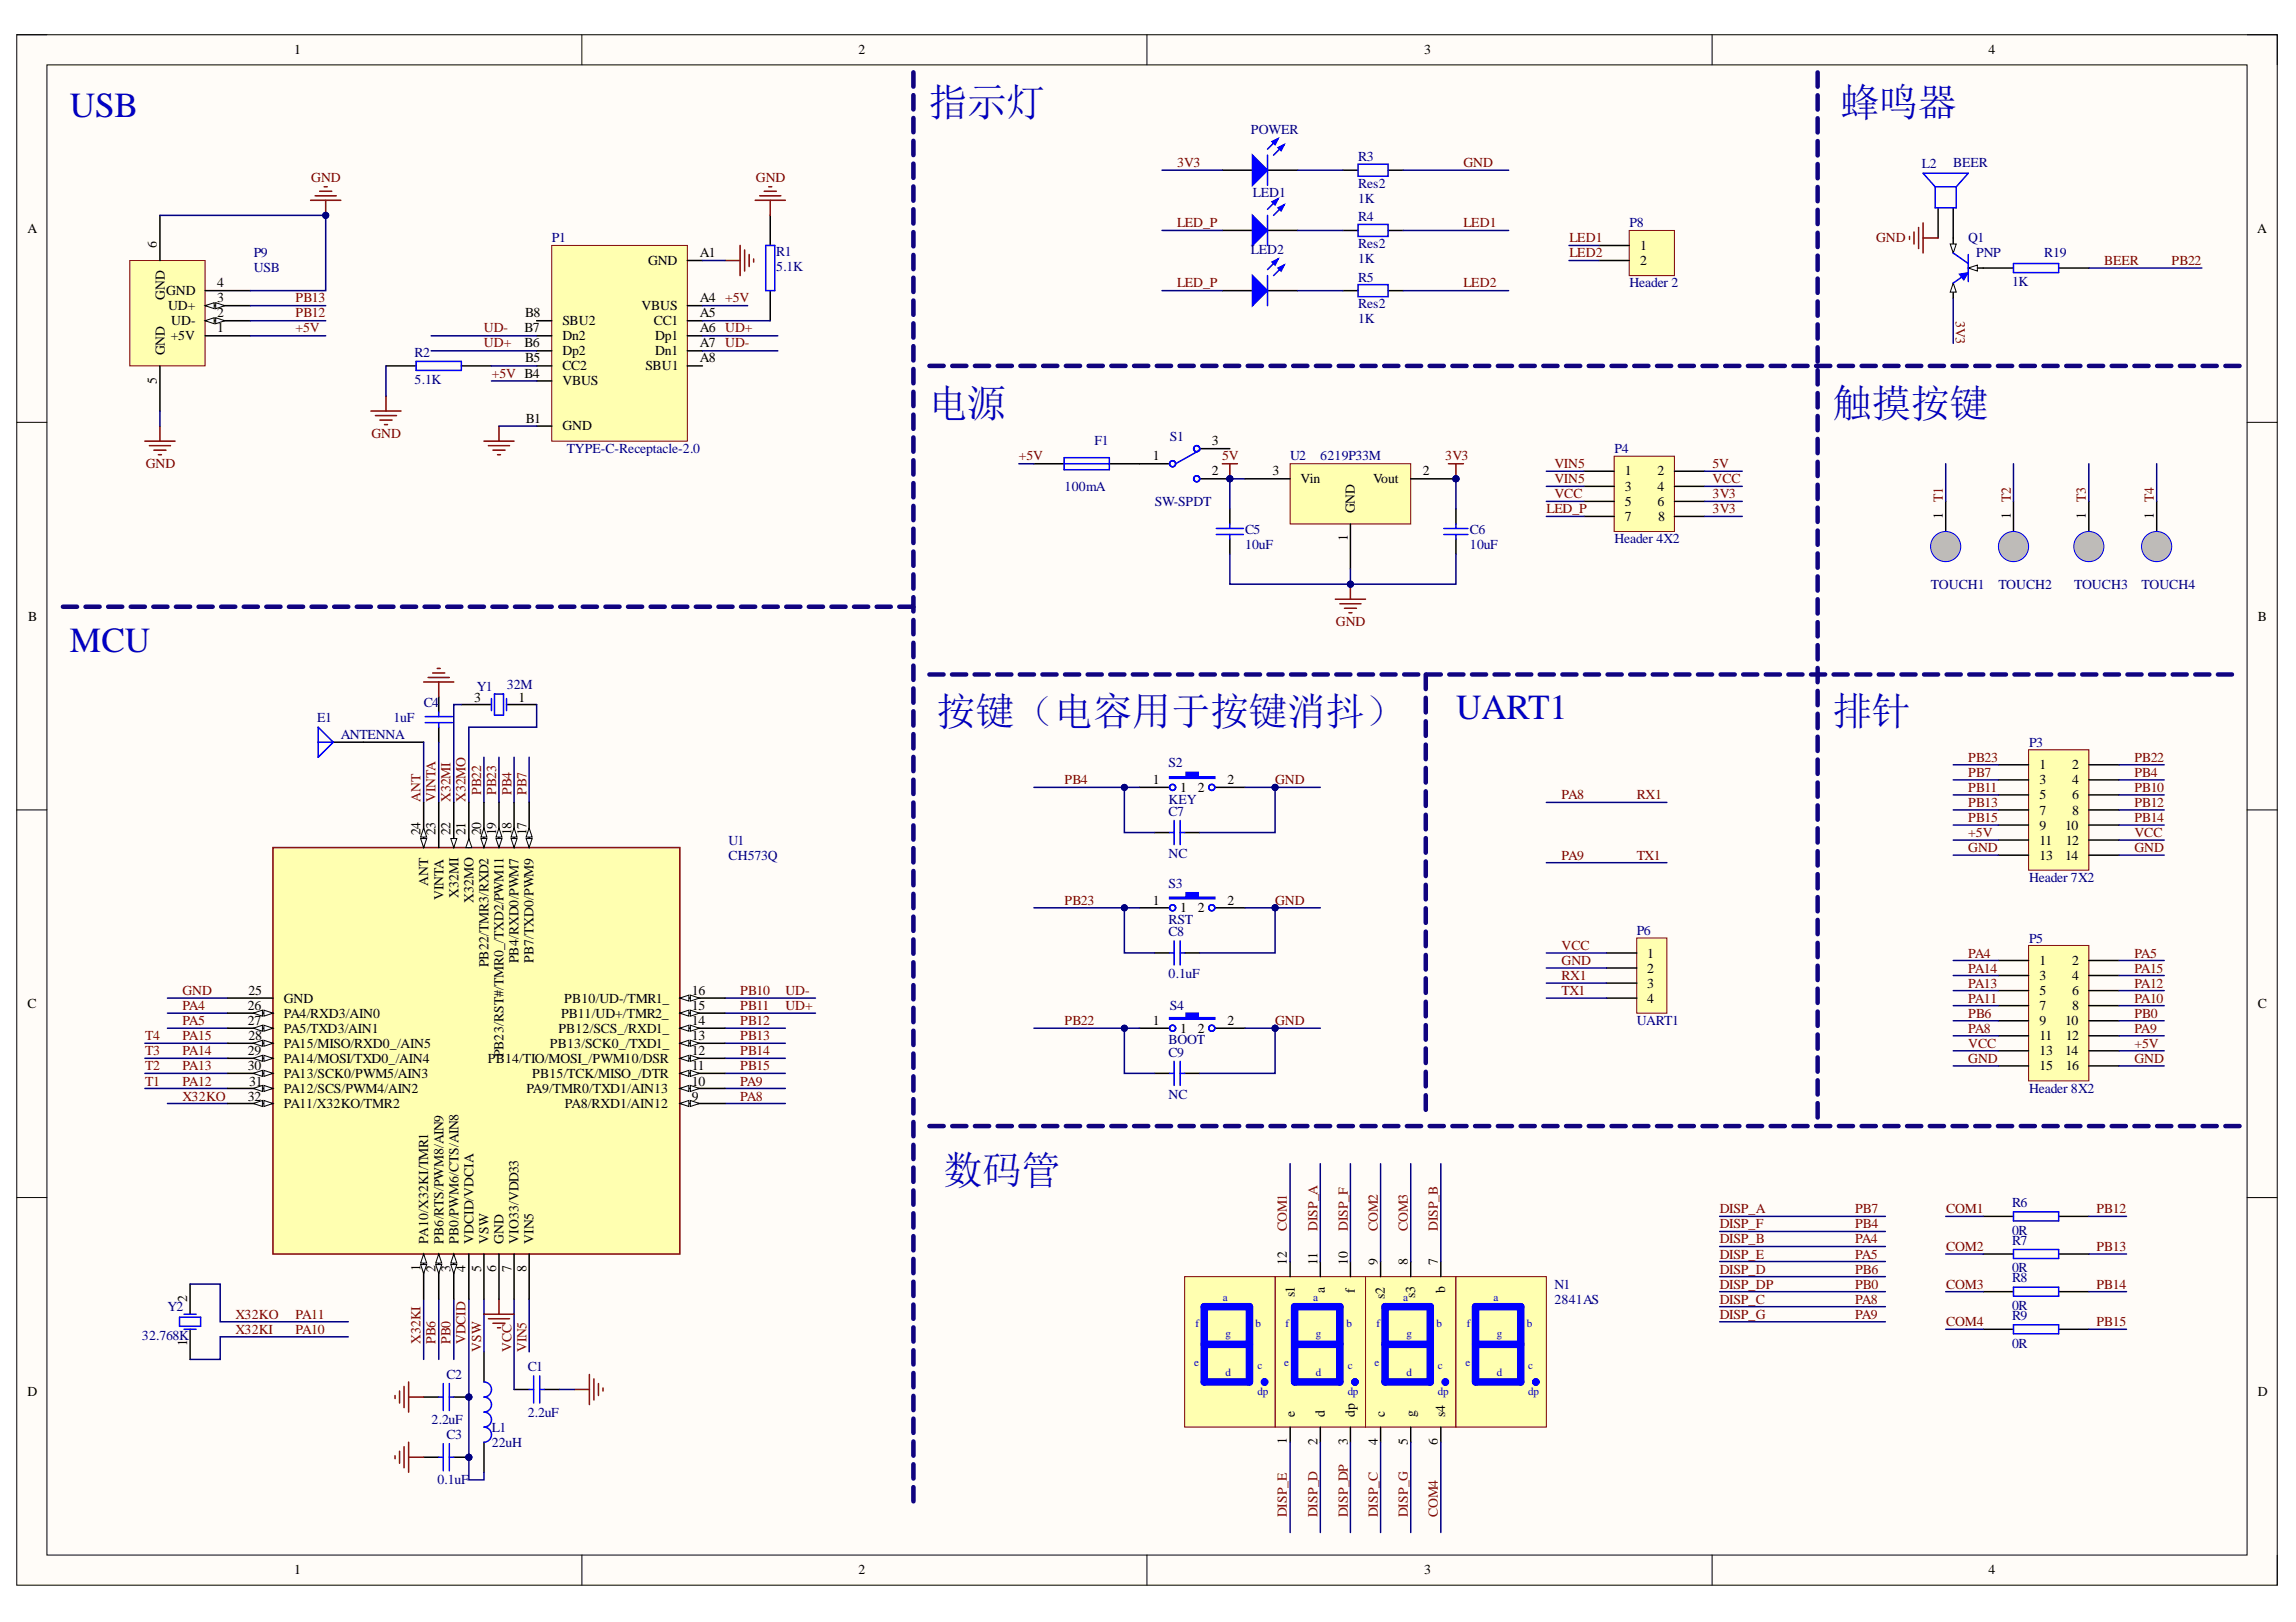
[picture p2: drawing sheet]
<svg xmlns="http://www.w3.org/2000/svg" width="297mm" height="210mm" viewBox="0 0 297 210" stroke-linecap="round" stroke-linejoin="round" font-family="sans-serif">
<defs><g id="words">
<g font-size="5.1" fill="#0000bf">
<text x="120.1" y="15">指示灯</text>
<text x="238.1" y="15">蜂鸣器</text>
<text x="120.1" y="53.9">电源</text>
<text x="237.1" y="53.9">触摸按键</text>
<text x="121.1" y="93.8">按键（电容用于按键消抖）</text>
<text x="237.1" y="93.8">排针</text>
<text x="122.1" y="153.2">数码管</text>
</g>
<g font-size="4.6" fill="#0000bf">
<text x="9.1" y="15.1">USB</text>
<text x="9.1" y="84.4">MCU</text>
<text x="188.4" y="93.1">UART1</text>
</g>
<g font-size="1.8">
<text x="38.1" y="7">1</text>
<text x="111.1" y="7">2</text>
<text x="184.3" y="7">3</text>
<text x="257.3" y="7">4</text>
<text x="3.6" y="30.2">A</text>
<text x="20.3" y="32.1" transform="rotate(-90 20.3 32.1)">6</text>
<text x="83.8" y="34.3">GND</text>
<text x="90.5" y="33.3">A1</text>
<text x="212.2" y="32.4">1</text>
<text x="212.2" y="34.3">2</text>
<text x="292" y="30.2">A</text>
<text x="21.3" y="38.8" transform="rotate(-90 21.3 38.8)">GND</text>
<text x="21.5" y="38.2">GND</text>
<text x="21.7" y="40.1">UD+</text>
<text x="28.1" y="37.2">4</text>
<text x="28.1" y="39.1">3</text>
<text x="28.1" y="41.1">2</text>
<text x="67.9" y="41.1">B8</text>
<text x="83" y="40.1">VBUS</text>
<text x="90.5" y="39.1">A4 +5V</text>
<text x="90.5" y="41.1">A5</text>
<text x="21.3" y="46" transform="rotate(-90 21.3 46)">GND</text>
<text x="22.1" y="44">+5V</text>
<text x="22.2" y="42.1">UD-</text>
<text x="28.1" y="43">1</text>
<text x="67.8" y="45">B6</text>
<text x="67.8" y="43">B7</text>
<text x="67.9" y="46.9">B5</text>
<text x="72.8" y="47.9">CC2</text>
<text x="72.8" y="46">Dp2</text>
<text x="72.8" y="44">Dn2</text>
<text x="72.8" y="42.1">SBU2</text>
<text x="83.5" y="47.9">SBU1</text>
<text x="84.6" y="42.1">CC1</text>
<text x="84.8" y="44">Dp1</text>
<text x="84.8" y="46">Dn1</text>
<text x="90.5" y="43">A6 UD+</text>
<text x="90.5" y="45">A7 UD-</text>
<text x="90.5" y="46.9">A8</text>
<text x="20.3" y="49.7" transform="rotate(-90 20.3 49.7)">5</text>
<text x="72.8" y="49.9">VBUS</text>
<text x="68" y="54.8">B1</text>
<text x="72.8" y="55.7">GND</text>
<text x="149.1" y="59.6">1</text>
<text x="156.8" y="57.6">3</text>
<text x="156.8" y="61.5">2</text>
<text x="164.6" y="61.5">3</text>
<text x="168.3" y="62.5">Vin</text>
<text x="177.7" y="62.5">Vout</text>
<text x="184.1" y="61.5">2</text>
<text x="210.2" y="61.5">1</text>
<text x="210.2" y="63.5">3</text>
<text x="210.2" y="65.4">5</text>
<text x="214.5" y="61.5">2</text>
<text x="214.5" y="63.5">4</text>
<text x="214.5" y="65.4">6</text>
<text x="174.4" y="70" transform="rotate(-90 174.4 70)">1</text>
<text x="175.3" y="66.4" transform="rotate(-90 175.3 66.4)">GND</text>
<text x="210.2" y="67.4">7</text>
<text x="214.5" y="67.4">8</text>
<text x="251.3" y="67.2" transform="rotate(-90 251.3 67.2)">1</text>
<text x="260.1" y="67.2" transform="rotate(-90 260.1 67.2)">1</text>
<text x="269.9" y="67.2" transform="rotate(-90 269.9 67.2)">1</text>
<text x="278.7" y="67.2" transform="rotate(-90 278.7 67.2)">1</text>
<text x="3.6" y="80.3">B</text>
<text x="292.1" y="80.3">B</text>
<text x="61.3" y="90.8">3</text>
<text x="67.1" y="90.8">1</text>
<text x="149.1" y="101.5">1</text>
<text x="158.8" y="101.5">2</text>
<text x="263.9" y="99.6">1</text>
<text x="263.9" y="101.5">3</text>
<text x="268.1" y="99.6">2</text>
<text x="268.1" y="101.5">4</text>
<text x="152.7" y="102.4">1</text>
<text x="155" y="102.4">2</text>
<text x="263.9" y="103.5">5</text>
<text x="263.9" y="105.4">7</text>
<text x="263.9" y="107.3">9</text>
<text x="267.2" y="107.3">10</text>
<text x="268.1" y="103.5">6</text>
<text x="268.1" y="105.4">8</text>
<text x="54.4" y="108.1" transform="rotate(-90 54.4 108.1)">24</text>
<text x="56.3" y="108.1" transform="rotate(-90 56.3 108.1)">23</text>
<text x="58.3" y="108.1" transform="rotate(-90 58.3 108.1)">22</text>
<text x="60.2" y="108.1" transform="rotate(-90 60.2 108.1)">21</text>
<text x="62.3" y="108.1" transform="rotate(-90 62.3 108.1)">20</text>
<text x="64.2" y="108.1" transform="rotate(-90 64.2 108.1)">19</text>
<text x="66.2" y="108.1" transform="rotate(-90 66.2 108.1)">18</text>
<text x="68.1" y="108.1" transform="rotate(-90 68.1 108.1)">17</text>
<text x="263.9" y="109.3">11</text>
<text x="263.9" y="111.2">13</text>
<text x="267.2" y="111.2">14</text>
<text x="267.2" y="109.3">12</text>
<text x="55.4" y="114.6" transform="rotate(-90 55.4 114.6)">ANT</text>
<text x="57.4" y="116.5" transform="rotate(-90 57.4 116.5)">VINTA</text>
<text x="59.3" y="116.2" transform="rotate(-90 59.3 116.2)">X32MI</text>
<text x="61.2" y="116.8" transform="rotate(-90 61.2 116.8)">X32MO</text>
<text x="149.1" y="117.1">1</text>
<text x="152.7" y="118">1</text>
<text x="155" y="118">2</text>
<text x="158.8" y="117.1">2</text>
<text x="63.2" y="125.2" transform="rotate(-90 63.2 125.2)">PB22/TMR3/RXD2</text>
<text x="67.1" y="124.7" transform="rotate(-90 67.1 124.7)">PB4/RXD0/PWM7</text>
<text x="69" y="124.6" transform="rotate(-90 69 124.6)">PB7/TXD0/PWM9</text>
<text x="213.1" y="123.9">1</text>
<text x="213.1" y="125.9">2</text>
<text x="263.9" y="124.8">1</text>
<text x="268.1" y="124.8">2</text>
<text x="3.6" y="130.4">C</text>
<text x="32.1" y="130.7">26</text>
<text x="32.1" y="128.7">25</text>
<text x="36.7" y="131.7">PA4/RXD3/AIN0</text>
<text x="36.7" y="129.7">GND</text>
<text x="72.6" y="131.7">PB11/UD+/TMR2_</text>
<text x="73" y="129.7">PB10/UD-/TMR1_</text>
<text x="89.5" y="130.7">15</text>
<text x="89.5" y="128.7">16</text>
<text x="213.1" y="127.8">3</text>
<text x="213.1" y="129.7">4</text>
<text x="263.9" y="126.8">3</text>
<text x="263.9" y="128.7">5</text>
<text x="263.9" y="130.7">7</text>
<text x="268.1" y="126.8">4</text>
<text x="268.1" y="128.7">6</text>
<text x="268.1" y="130.7">8</text>
<text x="292.1" y="130.4">C</text>
<text x="32.1" y="136.5">29</text>
<text x="32.1" y="132.6">27</text>
<text x="32.1" y="134.6">28</text>
<text x="36.7" y="137.5">PA14/MOSI/TXD0_/AIN4</text>
<text x="36.7" y="135.6">PA15/MISO/RXD0_/AIN5</text>
<text x="36.7" y="133.6">PA5/TXD3/AIN1</text>
<text x="63.1" y="137.5">PB14/TIO/MOSI_/PWM10/DSR</text>
<text x="65.1" y="136.9" transform="rotate(-90 65.1 136.9)">PB23/RST#/TMR0_/TXD2/PWM11</text>
<text x="71.1" y="135.6">PB13/SCK0_/TXD1_</text>
<text x="72.2" y="133.6">PB12/SCS_/RXD1_</text>
<text x="89.5" y="132.6">14</text>
<text x="89.5" y="136.5">12</text>
<text x="89.5" y="134.6">13</text>
<text x="149.1" y="132.6">1</text>
<text x="152.7" y="133.6">1</text>
<text x="155" y="133.6">2</text>
<text x="158.8" y="132.6">2</text>
<text x="263.9" y="132.6">9</text>
<text x="263.9" y="134.6">11</text>
<text x="263.9" y="136.5">13</text>
<text x="267.2" y="132.6">10</text>
<text x="267.2" y="136.5">14</text>
<text x="267.2" y="134.6">12</text>
<text x="32.1" y="138.5">30</text>
<text x="32.1" y="142.4">32</text>
<text x="32.2" y="140.5">31</text>
<text x="36.7" y="139.5">PA13/SCK0/PWM5/AIN3</text>
<text x="36.7" y="143.4">PA11/X32KO/TMR2</text>
<text x="36.7" y="141.4">PA12/SCS/PWM4/AIN2</text>
<text x="68.1" y="141.4">PA9/TMR0/TXD1/AIN13</text>
<text x="68.9" y="139.5">PB15/TCK/MISO_/DTR</text>
<text x="73.1" y="143.4">PA8/RXD1/AIN12</text>
<text x="89.5" y="140.5">10</text>
<text x="89.5" y="138.5">11</text>
<text x="89.5" y="142.4">9</text>
<text x="263.9" y="138.5">15</text>
<text x="267.2" y="138.5">16</text>
<text x="55.4" y="160.9" transform="rotate(-90 55.4 160.9)">PA10/X32KI/TMR1</text>
<text x="57.4" y="160.9" transform="rotate(-90 57.4 160.9)">PB6/RTS/PWM8/AIN9</text>
<text x="59.3" y="160.9" transform="rotate(-90 59.3 160.9)">PB0/PWM6/CTS/AIN8</text>
<text x="61.2" y="160.9" transform="rotate(-90 61.2 160.9)">VDCID/VDCIA</text>
<text x="63.2" y="160.9" transform="rotate(-90 63.2 160.9)">VSW</text>
<text x="65.1" y="160.9" transform="rotate(-90 65.1 160.9)">GND</text>
<text x="67.1" y="160.9" transform="rotate(-90 67.1 160.9)">VIO33/VDD33</text>
<text x="69" y="160.9" transform="rotate(-90 69 160.9)">VIN5</text>
<text x="54.4" y="164.5" transform="rotate(-90 54.4 164.5)">1</text>
<text x="56.3" y="164.7" transform="rotate(-90 56.3 164.7)">2</text>
<text x="58.3" y="164.6" transform="rotate(-90 58.3 164.6)">3</text>
<text x="60.2" y="164.7" transform="rotate(-90 60.2 164.7)">4</text>
<text x="62.3" y="164.6" transform="rotate(-90 62.3 164.6)">5</text>
<text x="64.2" y="164.7" transform="rotate(-90 64.2 164.7)">6</text>
<text x="66.2" y="164.7" transform="rotate(-90 66.2 164.7)">7</text>
<text x="68.1" y="164.6" transform="rotate(-90 68.1 164.6)">8</text>
<text x="166.5" y="163.6" transform="rotate(-90 166.5 163.6)">12</text>
<text x="167.5" y="167.9" transform="rotate(-90 167.5 167.9)">s1</text>
<text x="170.5" y="163.6" transform="rotate(-90 170.5 163.6)">11</text>
<text x="171.4" y="167.4" transform="rotate(-90 171.4 167.4)">a</text>
<text x="174.4" y="163.6" transform="rotate(-90 174.4 163.6)">10</text>
<text x="175.3" y="167.4" transform="rotate(-90 175.3 167.4)">f</text>
<text x="178.2" y="163.6" transform="rotate(-90 178.2 163.6)">9</text>
<text x="182.1" y="163.6" transform="rotate(-90 182.1 163.6)">8</text>
<text x="183.1" y="168" transform="rotate(-90 183.1 168)">s3</text>
<text x="186" y="163.6" transform="rotate(-90 186 163.6)">7</text>
<text x="187" y="167.4" transform="rotate(-90 187 167.4)">b</text>
<text x="24.2" y="168.5" transform="rotate(-90 24.2 168.5)">2</text>
<text x="179.2" y="168" transform="rotate(-90 179.2 168)">s2</text>
<text x="24.2" y="174.2" transform="rotate(-90 24.2 174.2)">1</text>
<text x="3.6" y="180.6">D</text>
<text x="167.5" y="183.3" transform="rotate(-90 167.5 183.3)">e</text>
<text x="171.4" y="183.3" transform="rotate(-90 171.4 183.3)">d</text>
<text x="175.3" y="183.3" transform="rotate(-90 175.3 183.3)">dp</text>
<text x="179.2" y="183.3" transform="rotate(-90 179.2 183.3)">c</text>
<text x="183.1" y="183.3" transform="rotate(-90 183.1 183.3)">g</text>
<text x="187" y="183.3" transform="rotate(-90 187 183.3)">s4</text>
<text x="292.1" y="180.6">D</text>
<text x="166.5" y="186.9" transform="rotate(-90 166.5 186.9)">1</text>
<text x="170.5" y="187.1" transform="rotate(-90 170.5 187.1)">2</text>
<text x="174.4" y="187" transform="rotate(-90 174.4 187)">3</text>
<text x="178.2" y="187.1" transform="rotate(-90 178.2 187.1)">4</text>
<text x="182.1" y="187" transform="rotate(-90 182.1 187)">5</text>
<text x="186" y="187.1" transform="rotate(-90 186 187.1)">6</text>
<text x="38.1" y="203.7">1</text>
<text x="111.1" y="203.7">2</text>
<text x="184.3" y="203.7">3</text>
<text x="257.3" y="203.7">4</text>
</g>
<g font-size="1.8" fill="#000080">
<text x="161.8" y="17.3">POWER</text>
<text x="175.7" y="20.9">R3</text>
<text x="248.6" y="21.8">L2</text>
<text x="252.7" y="21.6">BEER</text>
<text x="162.1" y="25.5">LED1</text>
<text x="175.7" y="26.3">1K</text>
<text x="175.7" y="24.3">Res2</text>
<text x="175.7" y="28.7">R4</text>
<text x="210.8" y="29.4">P8</text>
<text x="32.8" y="33.3">P9</text>
<text x="32.8" y="35.2">USB</text>
<text x="71.4" y="31.4">P1</text>
<text x="100.4" y="33.1">R1</text>
<text x="100.4" y="35.1">5.1K</text>
<text x="161.8" y="32.9">LED2</text>
<text x="175.7" y="34.1">1K</text>
<text x="175.7" y="32.1">Res2</text>
<text x="254.6" y="31.4">Q1</text>
<text x="255.7" y="33.3">PNP</text>
<text x="264.5" y="33.3">R19</text>
<text x="175.7" y="41.8">1K</text>
<text x="175.7" y="36.4">R5</text>
<text x="175.7" y="39.9">Res2</text>
<text x="210.8" y="37.2">Header 2</text>
<text x="260.3" y="37">1K</text>
<text x="53.6" y="46.1">R2</text>
<text x="53.6" y="49.7">5.1K</text>
<text x="73.3" y="58.7">TYPE-C-Receptacle-2.0</text>
<text x="141.6" y="57.6">F1</text>
<text x="151.3" y="57.1">S1</text>
<text x="166.9" y="59.6">U2</text>
<text x="170.8" y="59.6">6219P33M</text>
<text x="208.9" y="58.7">P4</text>
<text x="137.7" y="63.5">100mA</text>
<text x="149.4" y="65.4">SW-SPDT</text>
<text x="161.1" y="69.1">C5</text>
<text x="161.1" y="71.1">10uF</text>
<text x="190.2" y="69.1">C6</text>
<text x="190.2" y="71.1">10uF</text>
<text x="208.9" y="70.3">Header 4X2</text>
<text x="249.8" y="76.2">TOUCH1</text>
<text x="258.5" y="76.2">TOUCH2</text>
<text x="268.3" y="76.2">TOUCH3</text>
<text x="277.1" y="76.2">TOUCH4</text>
<text x="61.7" y="89.4">Y1</text>
<text x="65.6" y="89.2">32M</text>
<text x="41" y="93.5">E1</text>
<text x="44.1" y="95.6">ANTENNA</text>
<text x="50.9" y="93.5">1uF</text>
<text x="54.8" y="91.5">C4</text>
<text x="151.2" y="99.3">S2</text>
<text x="262.5" y="96.6">P3</text>
<text x="151.2" y="104.1">KEY</text>
<text x="151.2" y="105.6">C7</text>
<text x="94.2" y="109.3">U1</text>
<text x="94.2" y="111.2">CH573Q</text>
<text x="151.2" y="111.1">NC</text>
<text x="151.2" y="115">S3</text>
<text x="151.2" y="119.6">RST</text>
<text x="262.5" y="114.1">Header 7X2</text>
<text x="151.2" y="121.1">C8</text>
<text x="211.7" y="121">P6</text>
<text x="262.5" y="122">P5</text>
<text x="151.2" y="126.6">0.1uF</text>
<text x="151.3" y="130.7">S4</text>
<text x="151.2" y="135.2">BOOT</text>
<text x="151.2" y="136.8">C9</text>
<text x="211.7" y="132.6">UART1</text>
<text x="151.2" y="142.2">NC</text>
<text x="262.5" y="141.4">Header 8X2</text>
<text x="260.3" y="156.2">R6</text>
<text x="260.3" y="159.8">0R</text>
<text x="260.3" y="161.1">R7</text>
<text x="201.1" y="166.8">N1</text>
<text x="260.3" y="164.6">0R</text>
<text x="260.3" y="165.9">R8</text>
<text x="18.4" y="173.4">32.768K</text>
<text x="21.7" y="169.6">Y2</text>
<text x="201.1" y="168.7">2841AS</text>
<text x="260.3" y="169.5">0R</text>
<text x="260.3" y="170.8">R9</text>
<text x="57.8" y="178.4">C2</text>
<text x="68.3" y="177.4">C1</text>
<text x="260.3" y="174.4">0R</text>
<text x="55.8" y="184.3">2.2uF</text>
<text x="63.6" y="185.3">L1</text>
<text x="68.3" y="183.3">2.2uF</text>
<text x="57.8" y="186.2">C3</text>
<text x="63.6" y="187.2">22uH</text>
<text x="56.6" y="192">0.1uF</text>
</g>
<g font-size="1.8" fill="#800000">
<text x="40.3" y="23.6">GND</text>
<text x="97.8" y="23.6">GND</text>
<text x="152.3" y="21.6">3V3</text>
<text x="189.3" y="21.6">GND</text>
<text x="152.3" y="29.4">LED_P</text>
<text x="189.3" y="29.4">LED1</text>
<text x="203" y="31.4">LED1</text>
<text x="203" y="33.3">LED2</text>
<text x="242.7" y="31.4">GND</text>
<text x="272.2" y="34.3">BEER</text>
<text x="280.9" y="34.3">PB22</text>
<text x="38.2" y="39.1">PB13</text>
<text x="38.2" y="41.1">PB12</text>
<text x="152.3" y="37.2">LED_P</text>
<text x="189.3" y="37.2">LED2</text>
<text x="253" y="41.5" transform="rotate(90 253 41.5)">3V3</text>
<text x="38.2" y="43">+5V</text>
<text x="62.6" y="43">UD-</text>
<text x="62.6" y="45">UD+</text>
<text x="63.6" y="48.9">+5V B4</text>
<text x="48.1" y="56.7">GND</text>
<text x="131.8" y="59.6">+5V</text>
<text x="158.1" y="59.6">5V</text>
<text x="187" y="59.6">3V3</text>
<text x="18.9" y="60.6">GND</text>
<text x="201.1" y="64.5">VCC</text>
<text x="201.1" y="60.6">VIN5</text>
<text x="201.1" y="62.5">VIN5</text>
<text x="221.6" y="64.5">3V3</text>
<text x="221.6" y="60.6">5V</text>
<text x="221.6" y="62.5">VCC</text>
<text x="251.3" y="64.9" transform="rotate(-90 251.3 64.9)">T1</text>
<text x="260.1" y="64.9" transform="rotate(-90 260.1 64.9)">T2</text>
<text x="269.9" y="64.9" transform="rotate(-90 269.9 64.9)">T3</text>
<text x="278.7" y="64.9" transform="rotate(-90 278.7 64.9)">T4</text>
<text x="200.1" y="66.4">LED_P</text>
<text x="221.6" y="66.4">3V3</text>
<text x="172.8" y="81.1">GND</text>
<text x="137.7" y="101.5">PB4</text>
<text x="165" y="101.5">GND</text>
<text x="254.6" y="100.5">PB7</text>
<text x="254.6" y="98.6">PB23</text>
<text x="276.1" y="100.5">PB4</text>
<text x="276.1" y="98.6">PB22</text>
<text x="54.4" y="103.8" transform="rotate(-90 54.4 103.8)">ANT</text>
<text x="56.3" y="103.8" transform="rotate(-90 56.3 103.8)">VINTA</text>
<text x="58.3" y="103.8" transform="rotate(-90 58.3 103.8)">X32MI</text>
<text x="60.2" y="103.8" transform="rotate(-90 60.2 103.8)">X32MO</text>
<text x="62.3" y="102.9" transform="rotate(-90 62.3 102.9)">PB22</text>
<text x="64.2" y="102.9" transform="rotate(-90 64.2 102.9)">PB23</text>
<text x="66.2" y="102.9" transform="rotate(-90 66.2 102.9)">PB4</text>
<text x="68.1" y="102.9" transform="rotate(-90 68.1 102.9)">PB7</text>
<text x="202" y="103.5">PA8</text>
<text x="211.7" y="103.5">RX1</text>
<text x="254.6" y="102.4">PB11</text>
<text x="254.6" y="104.4">PB13</text>
<text x="254.6" y="106.3">PB15</text>
<text x="276.1" y="102.4">PB10</text>
<text x="276.1" y="104.4">PB12</text>
<text x="276.1" y="106.3">PB14</text>
<text x="202" y="111.2">PA9</text>
<text x="211.7" y="111.2">TX1</text>
<text x="254.6" y="108.3">+5V</text>
<text x="254.6" y="110.2">GND</text>
<text x="276.1" y="108.3">VCC</text>
<text x="276.1" y="110.2">GND</text>
<text x="137.7" y="117.1">PB23</text>
<text x="165" y="117.1">GND</text>
<text x="202" y="122.9">VCC</text>
<text x="202" y="124.8">GND</text>
<text x="254.6" y="123.9">PA4</text>
<text x="254.6" y="125.9">PA14</text>
<text x="276.1" y="123.9">PA5</text>
<text x="276.1" y="125.9">PA15</text>
<text x="23.6" y="130.7">PA4</text>
<text x="23.6" y="128.7">GND</text>
<text x="95.8" y="128.7">PB10</text>
<text x="95.8" y="130.7">PB11</text>
<text x="101.6" y="128.7">UD-</text>
<text x="101.6" y="130.7">UD+</text>
<text x="202" y="126.8">RX1</text>
<text x="202" y="128.7">TX1</text>
<text x="254.6" y="129.7">PA11</text>
<text x="254.6" y="127.8">PA13</text>
<text x="254.6" y="131.7">PB6</text>
<text x="276.1" y="129.7">PA10</text>
<text x="276.1" y="127.8">PA12</text>
<text x="276.1" y="131.7">PB0</text>
<text x="18.8" y="136.5">T3</text>
<text x="18.8" y="134.6">T4</text>
<text x="23.6" y="132.6">PA5</text>
<text x="23.6" y="136.5">PA14</text>
<text x="23.6" y="134.6">PA15</text>
<text x="95.8" y="132.6">PB12</text>
<text x="95.8" y="134.6">PB13</text>
<text x="95.8" y="136.5">PB14</text>
<text x="137.7" y="132.6">PB22</text>
<text x="165" y="132.6">GND</text>
<text x="254.6" y="137.5">GND</text>
<text x="254.6" y="135.6">VCC</text>
<text x="254.6" y="133.6">PA8</text>
<text x="276.1" y="135.6">+5V</text>
<text x="276.1" y="137.5">GND</text>
<text x="276.1" y="133.6">PA9</text>
<text x="18.8" y="140.5">T1</text>
<text x="18.8" y="138.5">T2</text>
<text x="23.6" y="140.5">PA12</text>
<text x="23.6" y="138.5">PA13</text>
<text x="23.6" y="142.4">X32KO</text>
<text x="95.8" y="142.4">PA8</text>
<text x="95.8" y="140.5">PA9</text>
<text x="95.8" y="138.5">PB15</text>
<text x="166.5" y="159.3" transform="rotate(-90 166.5 159.3)">COM1</text>
<text x="170.5" y="159.3" transform="rotate(-90 170.5 159.3)">DISP_A</text>
<text x="174.4" y="159.3" transform="rotate(-90 174.4 159.3)">DISP_F</text>
<text x="178.2" y="159.3" transform="rotate(-90 178.2 159.3)">COM2</text>
<text x="182.1" y="159.3" transform="rotate(-90 182.1 159.3)">COM3</text>
<text x="186" y="159.3" transform="rotate(-90 186 159.3)">DISP_B</text>
<text x="222.5" y="157">DISP_A</text>
<text x="222.5" y="160.9">DISP_B</text>
<text x="222.5" y="158.9">DISP_F</text>
<text x="240" y="160.9">PA4</text>
<text x="240" y="158.9">PB4</text>
<text x="240" y="157">PB7</text>
<text x="251.8" y="157">COM1</text>
<text x="251.8" y="161.9">COM2</text>
<text x="271.2" y="161.9">PB13</text>
<text x="271.2" y="157">PB12</text>
<text x="222.5" y="162.9">DISP_E</text>
<text x="222.5" y="164.8">DISP_D</text>
<text x="222.5" y="166.8">DISP_DP</text>
<text x="240" y="162.9">PA5</text>
<text x="240" y="164.8">PB6</text>
<text x="240" y="166.8">PB0</text>
<text x="251.8" y="166.8">COM3</text>
<text x="271.2" y="166.8">PB14</text>
<text x="30.5" y="172.6">X32KI</text>
<text x="30.5" y="170.7">X32KO</text>
<text x="38.2" y="170.7">PA11</text>
<text x="38.2" y="172.6">PA10</text>
<text x="54.4" y="174" transform="rotate(-90 54.4 174)">X32KI</text>
<text x="56.3" y="174" transform="rotate(-90 56.3 174)">PB6</text>
<text x="58.3" y="174" transform="rotate(-90 58.3 174)">PB0</text>
<text x="60.2" y="174" transform="rotate(-90 60.2 174)">VDCID</text>
<text x="222.5" y="168.7">DISP_C</text>
<text x="222.5" y="170.7">DISP_G</text>
<text x="240" y="170.7">PA9</text>
<text x="240" y="168.7">PA8</text>
<text x="251.8" y="171.6">COM4</text>
<text x="271.2" y="171.6">PB15</text>
<text x="62.3" y="175" transform="rotate(-90 62.3 175)">VSW</text>
<text x="66.2" y="175" transform="rotate(-90 66.2 175)">VCC</text>
<text x="68.1" y="175" transform="rotate(-90 68.1 175)">VIN5</text>
<text x="166.5" y="196.4" transform="rotate(-90 166.5 196.4)">DISP_E</text>
<text x="170.5" y="196.4" transform="rotate(-90 170.5 196.4)">DISP_D</text>
<text x="174.4" y="196.4" transform="rotate(-90 174.4 196.4)">DISP_DP</text>
<text x="178.2" y="196.4" transform="rotate(-90 178.2 196.4)">DISP_C</text>
<text x="182.1" y="196.4" transform="rotate(-90 182.1 196.4)">DISP_G</text>
<text x="186" y="196.4" transform="rotate(-90 186 196.4)">COM4</text>
</g>
<g font-size="1.4" fill="#0000bf">
<text x="154.6" y="171.7">f</text>
<text x="158.2" y="168.4">a</text>
<text x="158.5" y="173">g</text>
<text x="162.4" y="171.7">b</text>
<text x="166.3" y="171.7">f</text>
<text x="169.9" y="168.4">a</text>
<text x="170.2" y="173">g</text>
<text x="174.2" y="171.7">b</text>
<text x="178.1" y="171.7">f</text>
<text x="181.5" y="168.4">a</text>
<text x="182" y="173">g</text>
<text x="185.9" y="171.7">b</text>
<text x="189.8" y="171.7">f</text>
<text x="193.2" y="168.4">a</text>
<text x="193.6" y="173">g</text>
<text x="197.5" y="171.7">b</text>
<text x="154.5" y="176.7">e</text>
<text x="158.5" y="178.1">d</text>
<text x="162.7" y="177.2">c</text>
<text x="166.2" y="176.7">e</text>
<text x="170.2" y="178.1">d</text>
<text x="174.4" y="177.2">c</text>
<text x="177.8" y="176.7">e</text>
<text x="182" y="178.1">d</text>
<text x="186" y="177.2">c</text>
<text x="189.6" y="176.7">e</text>
<text x="193.6" y="178.1">d</text>
<text x="197.7" y="177.2">c</text>
<text x="162.7" y="180.5">dp</text>
<text x="174.4" y="180.5">dp</text>
<text x="186" y="180.5">dp</text>
<text x="197.7" y="180.5">dp</text>
</g>
</g></defs>
<path d="M2.2 4.5h292.4v200.6h-292.4z" fill-rule="evenodd" fill="#fffcf8"/>
<path d="M2.2 4.5h292.4v200.6h-292.4z" fill="none" stroke="#000" stroke-width=".13"/>
<path d="M6.1 8.4h284.6v192.8h-284.6z" fill-rule="evenodd" fill="#fffcf8"/>
<g fill="none" stroke="#000" stroke-width=".13">
<path d="M2.2 4.5h3.9M6.1 8.4h284.6v192.8h-284.6zM75.3 4.5v3.9M148.4 4.5v3.9M221.5 4.5v3.9M290.7 4.5h3.9v3.9M2.2 54.7h3.9M290.7 54.7h3.9M2.2 104.8h3.9M290.7 104.8h3.9M2.2 155h3.9M290.7 155h3.9"/>
<path d="M75.3 201.2v3.9M148.4 201.2v3.9M221.5 201.2v3.9M294.6 201.2v3.9"/>
</g>
<path d="M74.3 179.8h2M76.3 177.9v3.9M76.8 178.4v2.8M77.4 179v1.6M78 179.6v.4" fill="none" stroke="#800000" stroke-width=".19"/>
<circle cx="60.7" cy="180.8" r=".39" fill="#000080"/>
<circle cx="60.7" cy="180.8" r=".39" fill="none" stroke="#000080" stroke-width=".13"/>
<path d="M54.8 180.8h2M58.7 180.8h2" fill="none" stroke="#000" stroke-width=".19"/>
<circle cx="60.7" cy="180.8" r=".39" fill="#000080"/>
<circle cx="60.7" cy="180.8" r=".39" fill="none" stroke="#000080" stroke-width=".13"/>
<path d="M57.3 179v3.5M58.1 179v3.5M62.6 178.8a.98 .98 0 0 1 1 1 .98 .98 0 0 1-1 1 .97 .97 0 0 1 1 1 .97 .97 0 0 1-1 .9 .97 .97 0 0 1 1 1 .97 .97 0 0 1-1 1 .98 .98 0 0 1 1 1 .98 .98 0 0 1-1 .9M56.8 180.8h.5M58.1 180.8h.6" fill="none" stroke="#00f" stroke-width=".19"/>
<path d="M62.6 174.9v3.9M62.6 186.6v3.9" fill="none" stroke="#000" stroke-width=".19"/>
<path d="M52.3 179.4v2.8M52.9 178.8v3.9M51.1 180.6v.4M51.7 180v1.6M52.9 180.8h1.9" fill="none" stroke="#800000" stroke-width=".19"/>
<circle cx="60.7" cy="188.6" r=".39" fill="#000080"/>
<circle cx="60.7" cy="188.6" r=".39" fill="none" stroke="#000080" stroke-width=".13"/>
<path d="M58.7 188.6h2" fill="none" stroke="#000" stroke-width=".19"/>
<circle cx="60.7" cy="188.6" r=".39" fill="#000080"/>
<circle cx="60.7" cy="188.6" r=".39" fill="none" stroke="#000080" stroke-width=".13"/>
<path d="M24.6 172v3.9M66.5 179.8h2M70.4 179.8h2M54.8 188.6h2" fill="none" stroke="#000" stroke-width=".19"/>
<path d="M68.5 179.8h.5M69 178.1v3.5M69.8 179.8h.6M69.8 178.1v3.5M56.8 188.6h.5M57.3 186.8v3.5M58.1 188.6h.6M58.1 186.8v3.5" fill="none" stroke="#00f" stroke-width=".19"/>
<path d="M51.1 188.4v.4M51.7 187.8v1.6M52.3 187.2v2.7M52.9 186.6v3.9M52.9 188.6h1.9" fill="none" stroke="#800000" stroke-width=".19"/>
<path d="M43.1 96h3.9M56.8 90.2v2M56.8 94.1v1.9M59.7 91.2h3.9M65.5 91.2h3.9M24.6 166.2v3.9" fill="none" stroke="#000" stroke-width=".2"/>
<path d="M41.2 94.1l1.9 1.9-1.9 2zM41.2 96h1.9M55 92.7h3.5M55 93.5h3.5M56.8 92.2v.5M56.8 93.5v.6M63.6 90.4v1.6M64 89.8h1.1v2.7h-1.1zM65.5 90.4v1.6M23.2 170.5h2.8v1.1h-2.8zM23.8 170.1h1.6M23.8 172h1.6" fill="none" stroke="#00f" stroke-width=".2"/>
<path d="M54.8 88.3h3.9M55.4 87.7h2.7M56 87.1h1.5M56.6 86.5h.4M56.8 88.3v1.9" fill="none" stroke="#800000" stroke-width=".2"/>
<path d="M16.8 33.7h9.7v13.6h-9.7z" fill-rule="evenodd" fill="#ffffb0"/>
<path d="M16.8 33.7h9.7v13.6h-9.7z" fill="none" stroke="#800000" stroke-width=".13"/>
<path d="M20.7 27.9v5.8M26.5 37.6h5.9M26.5 39.6h5.9M26.5 43.5h5.9" fill="none" stroke="#000" stroke-width=".2"/>
<path d="M26.5 39.6l1.2-.4v.7z" fill="#f8fcff"/>
<path d="M26.5 39.6l1.2-.4v.7z" fill="none" stroke="#000" stroke-width=".13"/>
<path d="M27.9 39.2l1.2 .4-1.2 .3z" fill="#f8fcff"/>
<path d="M27.9 39.2l1.2 .4-1.2 .3z" fill="none" stroke="#000" stroke-width=".13"/>
<path d="M26.5 41.5h5.9" fill="none" stroke="#000" stroke-width=".2"/>
<path d="M26.5 41.5l1.2-.4v.8z" fill="#f8fcff"/>
<path d="M26.5 41.5l1.2-.4v.8z" fill="none" stroke="#000" stroke-width=".13"/>
<path d="M27.9 41.1l1.2 .4-1.2 .4z" fill="#f8fcff"/>
<path d="M27.9 41.1l1.2 .4-1.2 .4z" fill="none" stroke="#000" stroke-width=".13"/>
<path d="M20.7 47.3v5.9" fill="none" stroke="#000" stroke-width=".2"/>
<path d="M40.2 25.9h3.9M40.8 25.3h2.7M41.4 24.8h1.5M41.9 24.2h.4M42.1 25.9v2" fill="none" stroke="#800000" stroke-width=".2"/>
<circle cx="42.1" cy="27.9" r=".39" fill="#000080"/>
<circle cx="42.1" cy="27.9" r=".39" fill="none" stroke="#000080" stroke-width=".13"/>
<g fill="none" stroke="#800000" stroke-width=".2">
<path d="M93.8 33.7h1.9M95.7 31.8v3.9M96.3 32.4v2.7M96.9 32.9v1.6M97.5 33.5v.4M18.7 57.1h3.9M19.3 57.7h2.8M19.9 58.3h1.6M20.5 58.8h.4M20.7 55.1v2M62.6 57.1h3.9M63.2 57.7h2.7"/>
<path d="M63.8 58.3h1.5M64.4 58.8h.3M64.6 55.1v2"/>
</g>
<path d="M71.4 31.8h17.5v25.3h-17.5z" fill-rule="evenodd" fill="#ffffb0"/>
<path d="M71.4 31.8h17.5v25.3h-17.5z" fill="none" stroke="#800000" stroke-width=".13"/>
<g fill="none" stroke="#000" stroke-width=".2">
<path d="M88.9 33.7h2M88.9 39.6h2M99.6 27.9v3.9M99.6 37.6v3.9M158.1 22h3.9M164 22h3.9M49.9 47.3h3.9M59.7 47.3h3.9M69.4 55.1h2M69.4 49.3h2M69.4 47.3h2M69.4 45.4h2"/>
<path d="M69.4 43.5h2M69.4 41.5h2M88.9 47.3h2M88.9 45.4h2M88.9 43.5h2M88.9 41.5h2"/>
</g>
<path d="M99.1 31.8h1.1v5.8h-1.1zM53.8 46.8h5.9v1.1h-5.9z" fill="none" stroke="#00f" stroke-width=".2"/>
<path d="M97.7 25.9h3.9M98.3 25.3h2.7M98.9 24.8h1.5M99.5 24.2h.3M99.6 25.9v2M48 53.2h3.9M48.6 53.8h2.7M49.2 54.4h1.5M49.7 54.9h.4M49.9 51.2v2" fill="none" stroke="#800000" stroke-width=".2"/>
<path d="M173.7 22h2M179.6 22h1.9" fill="none" stroke="#000" stroke-width=".19"/>
<path d="M175.7 21.2h3.9v1.6h-3.9z" fill="none" stroke="#00f" stroke-width=".19"/>
<path d="M162 20.1l2 1.9-2 2z" fill="#00f"/>
<path d="M165.3 17.9l-1.3 1.4M166.1 18.7l-1.3 1.4M162 20.1l2 1.9-2 2z" fill="none" stroke="#00f" stroke-width=".2"/>
<path d="M165.3 19.1l.8-.4-.4 .8z" fill="#00f"/>
<path d="M165.3 19.1l.8-.4-.4 .8z" fill="none" stroke="#00f" stroke-width=".2"/>
<path d="M164.6 18.3l.7-.4-.3 .8z" fill="#00f"/>
<path d="M164.6 18.3l.7-.4-.3 .8zM164 20.1v3.9" fill="none" stroke="#00f" stroke-width=".2"/>
<path d="M210.8 29.8h5.8v5.9h-5.8z" fill-rule="evenodd" fill="#ffffb0"/>
<path d="M210.8 29.8h5.8v5.9h-5.8z" fill="none" stroke="#800000" stroke-width=".13"/>
<path d="M173.7 29.8h2M179.6 29.8h1.9M206.9 31.8h3.9M206.9 33.7h3.9" fill="none" stroke="#000" stroke-width=".19"/>
<path d="M175.7 29h3.9v1.6h-3.9z" fill="none" stroke="#00f" stroke-width=".19"/>
<path d="M158.1 29.8h3.9M164 29.8h3.9" fill="none" stroke="#000" stroke-width=".2"/>
<path d="M162 27.9l2 1.9-2 2z" fill="#00f"/>
<path d="M162 27.9l2 1.9-2 2zM165.3 25.7l-1.3 1.4M166.1 26.5l-1.3 1.4" fill="none" stroke="#00f" stroke-width=".2"/>
<path d="M165.3 26.9l.8-.4-.4 .8z" fill="#00f"/>
<path d="M165.3 26.9l.8-.4-.4 .8z" fill="none" stroke="#00f" stroke-width=".2"/>
<path d="M164.6 26.1l.7-.4-.3 .8z" fill="#00f"/>
<path d="M164 27.9v3.9M164.6 26.1l.7-.4-.3 .8z" fill="none" stroke="#00f" stroke-width=".2"/>
<path d="M173.7 37.6h2M179.6 37.6h1.9" fill="none" stroke="#000" stroke-width=".19"/>
<path d="M175.7 36.8h3.9v1.6h-3.9z" fill="none" stroke="#00f" stroke-width=".19"/>
<path d="M158.1 37.6h3.9M164 37.6h3.9" fill="none" stroke="#000" stroke-width=".2"/>
<path d="M162 35.7l2 1.9-2 2z" fill="#00f"/>
<path d="M162 35.7l2 1.9-2 2zM165.3 33.5l-1.3 1.4M166.1 34.3l-1.3 1.4" fill="none" stroke="#00f" stroke-width=".2"/>
<path d="M165.3 34.7l.8-.4-.4 .8z" fill="#00f"/>
<path d="M165.3 34.7l.8-.4-.4 .8z" fill="none" stroke="#00f" stroke-width=".2"/>
<path d="M164.6 33.9l.7-.4-.3 .8z" fill="#00f"/>
<path d="M164 35.7v3.9M164.6 33.9l.7-.4-.3 .8z" fill="none" stroke="#00f" stroke-width=".2"/>
<path d="M262.4 97h7.8v15.6h-7.8z" fill-rule="evenodd" fill="#ffffb0"/>
<path d="M262.4 97h7.8v15.6h-7.8z" fill="none" stroke="#800000" stroke-width=".13"/>
<g fill="none" stroke="#000" stroke-width=".19">
<path d="M258.5 99h3.9M270.2 99h3.9M258.5 100.9h3.9M258.5 102.9h3.9M258.5 104.8h3.9M258.5 106.8h3.9M258.5 108.7h3.9M258.5 110.7h3.9M270.2 100.9h3.9M270.2 102.9h3.9M270.2 104.8h3.9M270.2 106.8h3.9"/>
<path d="M270.2 108.7h3.9M270.2 110.7h3.9"/>
</g>
<path d="M187.4 60h1.9M188.4 60v2" fill="none" stroke="#800000" stroke-width=".19"/>
<circle cx="188.4" cy="62" r=".39" fill="#000080"/>
<circle cx="188.4" cy="62" r=".39" fill="none" stroke="#000080" stroke-width=".13"/>
<path d="M159.1 65.9v1.9M159.1 69.7v2" fill="none" stroke="#000" stroke-width=".2"/>
<path d="M157.4 69.2h3.5M157.4 68.4h3.5M159.1 67.8v.6M159.1 69.2v.5" fill="none" stroke="#00f" stroke-width=".2"/>
<path d="M172.8 77.5h3.9M173.3 78.1h2.8M173.9 78.7h1.6M174.5 79.3h.4M174.7 75.6v1.9" fill="none" stroke="#800000" stroke-width=".19"/>
<circle cx="174.7" cy="75.6" r=".39" fill="#000080"/>
<circle cx="174.7" cy="75.6" r=".39" fill="none" stroke="#000080" stroke-width=".13"/>
<path d="M188.4 65.9v1.9M188.4 69.8v1.9" fill="none" stroke="#000" stroke-width=".19"/>
<path d="M186.8 68.4h3.1M186.8 69.2h3.1M188.4 67.8v.6M188.4 69.2v.6" fill="none" stroke="#00f" stroke-width=".19"/>
<path d="M133.8 60h3.9M143.5 60h3.9" fill="none" stroke="#000" stroke-width=".2"/>
<path d="M137.7 59.2h5.8v1.6h-5.8zM137.7 60h5.8" fill="none" stroke="#00f" stroke-width=".2"/>
<circle cx="159.1" cy="62" r=".39" fill="#000080"/>
<circle cx="159.1" cy="62" r=".39" fill="none" stroke="#000080" stroke-width=".13"/>
<path d="M155.2 58.3l-3.1 1.7" fill="none" stroke="#00f" stroke-width=".2"/>
<path d="M155.2 58.1h3.9M147.4 60h3.9M155.2 62h3.9" fill="none" stroke="#000" stroke-width=".2"/>
<circle cx="159.1" cy="62" r=".39" fill="#000080"/>
<circle cx="159.1" cy="62" r=".39" fill="none" stroke="#000080" stroke-width=".13"/>
<g fill="none" stroke="#00f" stroke-width=".2">
<circle cx="154.8" cy="58.1" r=".39"/>
<circle cx="151.7" cy="60" r=".39"/>
<circle cx="154.8" cy="62" r=".39"/>
</g>
<path d="M158.1 60h2M159.1 60v2" fill="none" stroke="#800000" stroke-width=".2"/>
<circle cx="159.1" cy="62" r=".39" fill="#000080"/>
<circle cx="159.1" cy="62" r=".39" fill="none" stroke="#000080" stroke-width=".13"/>
<path d="M208.8 59h7.8v9.8h-7.8z" fill-rule="evenodd" fill="#ffffb0"/>
<path d="M208.8 59h7.8v9.8h-7.8z" fill="none" stroke="#800000" stroke-width=".13"/>
<path d="M204.9 61h3.9M204.9 62.9h3.9M204.9 64.9h3.9M204.9 66.8h3.9M216.6 61h3.9M216.6 62.9h3.9M216.6 64.9h3.9M216.6 66.8h3.9" fill="none" stroke="#000" stroke-width=".19"/>
<path d="M147.4 133.1h3.9M157.2 133.1h3.9" fill="none" stroke="#000" stroke-width=".2"/>
<path d="M151.3 131.7h2.2v-.6h1.5v.6h2.2v.2h-5.9z" fill-rule="evenodd" fill="#00f"/>
<g fill="none" stroke="#00f" stroke-width=".2">
<path d="M151.3 131.7h2.2v-.6h1.5v.6h2.2v.2h-5.9z"/>
<circle cx="151.7" cy="133.1" r=".39"/>
<circle cx="156.8" cy="133.1" r=".39"/>
</g>
<circle cx="165" cy="133.1" r=".39" fill="#000080"/>
<circle cx="165" cy="133.1" r=".39" fill="none" stroke="#000080" stroke-width=".13"/>
<path d="M147.4 117.5h3.9M157.2 117.5h3.9" fill="none" stroke="#000" stroke-width=".2"/>
<path d="M151.3 116.1h2.2v-.6h1.5v.6h2.2v.2h-5.9z" fill-rule="evenodd" fill="#00f"/>
<g fill="none" stroke="#00f" stroke-width=".2">
<path d="M151.3 116.1h2.2v-.6h1.5v.6h2.2v.2h-5.9z"/>
<circle cx="151.7" cy="117.5" r=".39"/>
<circle cx="156.8" cy="117.5" r=".39"/>
</g>
<circle cx="165" cy="117.5" r=".39" fill="#000080"/>
<circle cx="165" cy="117.5" r=".39" fill="none" stroke="#000080" stroke-width=".13"/>
<path d="M147.4 101.9h3.9M157.2 101.9h3.9" fill="none" stroke="#000" stroke-width=".2"/>
<path d="M151.3 100.5h2.2v-.6h1.5v.6h2.2v.2h-5.9z" fill-rule="evenodd" fill="#00f"/>
<g fill="none" stroke="#00f" stroke-width=".2">
<path d="M151.3 100.5h2.2v-.6h1.5v.6h2.2v.2h-5.9z"/>
<circle cx="151.7" cy="101.9" r=".39"/>
<circle cx="156.8" cy="101.9" r=".39"/>
</g>
<circle cx="165" cy="101.9" r=".39" fill="#000080"/>
<circle cx="165" cy="101.9" r=".39" fill="none" stroke="#000080" stroke-width=".13"/>
<path d="M149.4 107.7h1.9M153.3 107.7h1.9M149.4 123.3h1.9M149.4 138.9h1.9M153.3 123.3h1.9M153.3 138.9h1.9" fill="none" stroke="#000" stroke-width=".2"/>
<path d="M151.3 107.7h.6M151.9 106.2v3.1M152.7 106.2v3.1M152.7 107.7h.6M151.3 123.3h.6M151.3 138.9h.6M151.9 121.8v3.1M151.9 137.3v3.2M152.7 121.8v3.1M152.7 137.3v3.2M152.7 123.3h.6M152.7 138.9h.6" fill="none" stroke="#00f" stroke-width=".2"/>
<path d="M211.7 121.4h4v9.7h-4z" fill-rule="evenodd" fill="#ffffb0"/>
<path d="M211.7 121.4h4v9.7h-4z" fill="none" stroke="#800000" stroke-width=".13"/>
<path d="M207.8 123.3h3.9M207.8 125.3h3.9M207.8 127.2h3.9M207.8 129.2h3.9" fill="none" stroke="#000" stroke-width=".19"/>
<path d="M262.4 122.4h7.8v17.5h-7.8z" fill-rule="evenodd" fill="#ffffb0"/>
<path d="M262.4 122.4h7.8v17.5h-7.8z" fill="none" stroke="#800000" stroke-width=".13"/>
<g fill="none" stroke="#000" stroke-width=".19">
<path d="M251.7 64.9v3.9M258.5 124.3h3.9M258.5 126.2h3.9M258.5 128.2h3.9M258.5 130.1h3.9M258.5 132.1h3.9M258.5 134h3.9M258.5 136h3.9M258.5 137.9h3.9M270.2 124.3h3.9M270.2 126.2h3.9M270.2 128.2h3.9"/>
<path d="M270.2 130.1h3.9M270.2 132.1h3.9M270.2 134h3.9M270.2 136h3.9M270.2 137.9h3.9"/>
</g>
<g fill="none" stroke="#11037f" stroke-width=".59">
<path d="M118.2 9.4v1.8M118.2 12.3v1.9M118.2 15.3v1.8M118.2 18.2v1.9M118.2 21.2v1.8M118.2 24.1v1.9M118.2 27.1v1.8M118.2 30v1.9M118.2 33v1.8M118.2 35.9v1.9M118.2 38.9v1.8M118.2 41.8v1.9"/>
<path d="M118.2 44.8v1.8M118.2 47.8v1.8M118.2 50.7v1.9M118.2 53.7v1.8M118.2 56.6v1.9M118.2 59.6v1.8M120.2 47.3h1.9M123.2 47.3h1.8M126.1 47.3h1.9M129.1 47.3h1.8M132 47.3h1.8M135 47.3h1.8"/>
<path d="M137.9 47.3h1.8M140.8 47.3h1.9M143.8 47.3h1.8M146.7 47.3h1.9M149.7 47.3h1.8M152.6 47.3h1.8M155.5 47.3h1.9M158.5 47.3h1.8M161.4 47.3h1.9M164.4 47.3h1.8M167.3 47.3h1.8M170.2 47.3h1.9"/>
<path d="M8.1 78.5h1.9M11.1 78.5h1.8M14 78.5h1.8M16.9 78.5h1.8M19.8 78.5h1.9M22.8 78.5h1.8M25.7 78.5h1.8M28.6 78.5h1.8M31.5 78.5h1.9M34.5 78.5h1.8M37.4 78.5h1.8M40.3 78.5h1.8"/>
<path d="M43.2 78.5h1.9M46.2 78.5h1.8M49.1 78.5h1.8M52 78.5h1.8M54.9 78.5h1.9M57.9 78.5h1.8M60.8 78.5h1.8M63.7 78.5h1.8M66.6 78.5h1.9M69.6 78.5h1.8M72.5 78.5h1.8M75.4 78.5h1.8"/>
<path d="M78.3 78.5h1.9M81.3 78.5h1.8M84.2 78.5h1.8M87.1 78.5h1.8M90 78.5h1.9M92.9 78.5h1.9M95.9 78.5h1.8M98.8 78.5h1.8M101.7 78.5h1.8M104.6 78.5h1.9M107.6 78.5h1.8M110.5 78.5h1.8"/>
<path d="M113.4 78.5h1.8M116.3 78.5h1.9M118.2 62.5v1.9M118.2 65.5v1.8M118.2 68.4v1.9M118.2 71.4v1.8M118.2 74.3v1.9M118.2 77.3v1.8M118.2 80.2v1.9M118.2 83.2v1.8M118.2 86.1v1.9M118.2 89.1v1.8"/>
<path d="M118.2 92v1.9M118.2 95v1.8M118.2 98v1.8M120.2 87.3h1.9M123.2 87.3h1.8M126.1 87.3h1.8M129 87.3h1.8M131.9 87.3h1.9M134.9 87.3h1.8M137.8 87.3h1.8M140.7 87.3h1.8M143.6 87.3h1.9"/>
<path d="M146.6 87.3h1.8M149.5 87.3h1.8M152.4 87.3h1.8M155.3 87.3h1.9M158.3 87.3h1.8M161.2 87.3h1.8M164.1 87.3h1.8M167 87.3h1.9M170 87.3h1.8M118.2 100.9v1.8M118.2 103.9v1.8M118.2 106.8v1.9"/>
<path d="M118.2 109.8v1.8M118.2 112.7v1.9M118.2 115.7v1.8M118.2 118.6v1.9M118.2 121.6v1.8M118.2 124.5v1.9M118.2 127.5v1.8M118.2 130.4v1.9M118.2 133.4v1.8M118.2 136.3v1.9M118.2 139.3v1.8M118.2 142.2v1.9"/>
<path d="M118.2 145.2v1.8M118.2 148.2v1.8M118.2 151.1v1.8M118.2 154.1v1.8M118.2 157v1.9M118.2 160v1.8M120.2 145.7h1.9M123.2 145.7h1.8M126.1 145.7h1.9M129.1 145.7h1.8M132 145.7h1.8M135 145.7h1.8"/>
<path d="M137.9 145.7h1.8M140.8 145.7h1.9M143.8 145.7h1.8M146.7 145.7h1.9M149.7 145.7h1.8M152.6 145.7h1.8M155.5 145.7h1.9M158.5 145.7h1.8M161.4 145.7h1.9M164.4 145.7h1.8M167.3 145.7h1.8M170.2 145.7h1.9"/>
<path d="M118.2 162.9v1.9M118.2 165.9v1.8M118.2 168.8v1.9"/>
</g>
<g fill="none" stroke="#11037f" stroke-width=".58">
<path d="M173.2 47.4h1.8M176.1 47.4h1.9M179.1 47.4h1.8M182 47.4h1.9M185 47.4h1.8M187.9 47.4h1.8M190.8 47.4h1.9M193.8 47.4h1.8M196.7 47.4h1.9M199.7 47.4h1.8M202.6 47.4h1.8M205.5 47.4h1.9"/>
<path d="M208.5 47.4h1.8M211.4 47.4h1.9M214.4 47.4h1.8M217.3 47.4h1.8M220.3 47.4h1.8M223.2 47.4h1.8M226.1 47.4h1.9M229.1 47.4h1.8M232 47.4h1.8M234.9 47.4h1.9M237.9 47.4h1.8M240.8 47.4h1.9"/>
<path d="M243.8 47.4h1.8M246.7 47.4h1.9M249.7 47.4h1.8M252.6 47.4h1.8M255.5 47.4h1.9M258.5 47.4h1.8M261.4 47.4h1.9M264.4 47.4h1.8M267.3 47.4h1.8M270.2 47.4h1.9M273.2 47.4h1.8M276.1 47.4h1.9"/>
<path d="M279.1 47.4h1.8M282 47.4h1.8M285 47.4h1.8M287.9 47.4h1.8M172.9 87.3h1.8M175.8 87.3h1.8M178.7 87.3h1.9M181.7 87.3h1.8M184.5 87.3v1.9M184.5 90.3v1.9M184.5 93.3v1.9M184.5 96.4v1.9"/>
<path d="M184.5 99.4v1.9M184.6 87.3h1.8M187.5 87.3h1.8M190.4 87.3h1.9M193.3 87.3h1.9M196.3 87.3h1.8M199.2 87.3h1.8M202.1 87.3h1.9M205 87.3h1.9M208 87.3h1.8M210.9 87.3h1.8M213.8 87.3h1.9"/>
<path d="M216.8 87.3h1.8M219.7 87.3h1.8M222.6 87.3h1.8M225.5 87.3h1.8M228.4 87.3h1.9M231.4 87.3h1.8M234.3 87.3h1.8M237.2 87.3h1.8M240.1 87.3h1.9M243.1 87.3h1.8M246 87.3h1.8M248.9 87.3h1.8"/>
<path d="M251.8 87.3h1.9M254.8 87.3h1.8M257.7 87.3h1.8M260.6 87.3h1.8M263.5 87.3h1.9M266.5 87.3h1.8M269.4 87.3h1.8M272.3 87.3h1.8M275.2 87.3h1.9M278.2 87.3h1.8M281.1 87.3h1.8M284 87.3h1.8"/>
<path d="M286.9 87.3h1.9M184.5 102.4v1.9M184.5 105.4v1.9M184.5 108.5v1.8M184.5 111.5v1.9M184.5 114.5v1.9M184.5 117.5v1.9M184.5 120.6v1.8M184.5 123.6v1.9M184.5 126.6v1.9M184.5 129.6v1.9M184.5 132.7v1.8"/>
<path d="M184.5 135.7v1.9M184.5 138.7v1.9M173.2 145.7h1.8M176.1 145.7h1.9M179.1 145.7h1.8M182 145.7h1.9M184.5 141.7v1.9M185 145.7h1.8M187.9 145.7h1.8M190.8 145.7h1.9M193.8 145.7h1.8M196.7 145.7h1.9"/>
<path d="M199.7 145.7h1.8M202.6 145.7h1.8M205.5 145.7h1.9M208.5 145.7h1.8M211.4 145.7h1.9M214.4 145.7h1.8M217.3 145.7h1.8M220.3 145.7h1.8M223.2 145.7h1.8M226.1 145.7h1.9M229.1 145.7h1.8M232 145.7h1.8"/>
<path d="M234.9 145.7h1.9M237.9 145.7h1.8M240.8 145.7h1.9M243.8 145.7h1.8M246.7 145.7h1.9M249.7 145.7h1.8M252.6 145.7h1.8M255.5 145.7h1.9M258.5 145.7h1.8M261.4 145.7h1.9M264.4 145.7h1.8M267.3 145.7h1.8"/>
<path d="M270.2 145.7h1.9M273.2 145.7h1.8M276.1 145.7h1.9M279.1 145.7h1.8M282 145.7h1.8M285 145.7h1.8M287.9 145.7h1.8M118.2 171.8v1.8M118.2 174.7v1.9M118.2 177.7v1.8M118.2 180.6v1.9M118.2 183.6v1.8"/>
<path d="M118.2 186.5v1.9M118.2 189.5v1.8M118.2 192.4v1.9"/>
</g>
<circle cx="251.7" cy="70.7" r="1.95" fill="#c0c0c0"/>
<circle cx="251.7" cy="70.7" r="1.95" fill="none" stroke="#00f" stroke-width=".13"/>
<path d="M260.5 64.9v3.9" fill="none" stroke="#000" stroke-width=".19"/>
<circle cx="260.5" cy="70.7" r="1.95" fill="#c0c0c0"/>
<circle cx="260.5" cy="70.7" r="1.95" fill="none" stroke="#00f" stroke-width=".13"/>
<path d="M270.2 64.9v3.9" fill="none" stroke="#000" stroke-width=".19"/>
<circle cx="270.2" cy="70.7" r="1.95" fill="#c0c0c0"/>
<circle cx="270.2" cy="70.7" r="1.95" fill="none" stroke="#00f" stroke-width=".13"/>
<path d="M279 64.9v3.9" fill="none" stroke="#000" stroke-width=".19"/>
<circle cx="279" cy="70.7" r="1.95" fill="#c0c0c0"/>
<circle cx="279" cy="70.7" r="1.95" fill="none" stroke="#00f" stroke-width=".13"/>
<path d="M250.7 26.9v3.9M252.7 26.9v3.9M256.6 34.7h3.9M266.3 34.7h3.9" fill="none" stroke="#000" stroke-width=".19"/>
<path d="M250.4 24.2l-1.6-1.8h5.8l-1.5 1.8M250.4 24.2h2.7M250.4 24.2v2.7h2.7v-2.7M260.5 34.1h5.8v1.2h-5.8z" fill="none" stroke="#00f" stroke-width=".19"/>
<path d="M247 30.6v.4M247.6 30v1.6M248.2 29.4v2.8M248.8 28.8v3.9M248.8 30.8h1.9" fill="none" stroke="#800000" stroke-width=".19"/>
<path d="M165 165.2h11.7v19.5h-11.7z" fill-rule="evenodd" fill="#ffffb0"/>
<path d="M165 165.2h11.7v19.5h-11.7z" fill="none" stroke="#800000" stroke-width=".13"/>
<path d="M167.5 169.1h5.8v9.7h-5.8zM167.5 174h5.8" fill="none" stroke="#00f" stroke-width=".97"/>
<path d="M175.2 178.7h.2v.3h-.2z" fill="none" stroke="#00f" stroke-width=".58"/>
<path d="M176.7 165.2h11.7v19.5h-11.7z" fill-rule="evenodd" fill="#ffffb0"/>
<path d="M176.7 165.2h11.7v19.5h-11.7z" fill="none" stroke="#800000" stroke-width=".13"/>
<path d="M179.2 169.1h5.8v9.7h-5.8zM179.2 174h5.8" fill="none" stroke="#00f" stroke-width=".97"/>
<g fill="none" stroke="#00f" stroke-width=".58">
<circle cx="187" cy="178.8" r=".2"/>
<circle cx="187" cy="178.8" r=".19"/>
</g>
<path d="M188.4 165.2h11.7v19.5h-11.7z" fill-rule="evenodd" fill="#ffffb0"/>
<path d="M188.4 165.2h11.7v19.5h-11.7z" fill="none" stroke="#800000" stroke-width=".13"/>
<path d="M190.9 169.1h5.8v9.7h-5.8zM190.9 174h5.8" fill="none" stroke="#00f" stroke-width=".97"/>
<circle cx="198.7" cy="178.8" r=".19" fill="none" stroke="#00f" stroke-width=".58"/>
<path d="M153.3 165.2h11.7v19.5h-11.7z" fill-rule="evenodd" fill="#ffffb0"/>
<path d="M153.3 165.2h11.7v19.5h-11.7z" fill="none" stroke="#800000" stroke-width=".13"/>
<g fill="none" stroke="#000" stroke-width=".19">
<path d="M256.6 157.4h3.9M266.3 157.4h3.9M174.7 163.3v1.9M178.6 163.3v1.9M182.5 163.3v1.9M186.4 163.3v1.9M256.6 162.3h3.9M256.6 167.2h3.9M256.6 172h3.9M266.3 162.3h3.9M266.3 167.2h3.9M266.3 172h3.9"/>
<path d="M166.9 184.7v1.9M170.8 184.7v1.9M174.7 184.7v1.9M178.6 184.7v1.9M182.5 184.7v1.9M186.4 184.7v1.9"/>
</g>
<path d="M166.9 163.3v1.9M170.8 163.3v1.9" fill="none" stroke="#000" stroke-width=".2"/>
<path d="M155.8 169.1h5.8v9.7h-5.8zM155.8 174h5.8" fill="none" stroke="#00f" stroke-width=".97"/>
<path d="M163.5 178.7h.2v.3h-.2z" fill="none" stroke="#00f" stroke-width=".58"/>
<g fill="none" stroke="#11037f" stroke-width=".58">
<path d="M235.2 9.4v1.8M235.2 12.3v1.9M235.2 15.3v1.8M235.2 18.3v1.8M235.2 21.2v1.9M235.2 24.2v1.8M235.2 27.2v1.8M235.2 30.1v1.9M235.2 33.1v1.8M235.2 36v1.9M235.2 39v1.9M235.2 42v1.8"/>
<path d="M235.2 44.9v1.9M235.2 47.9v1.9M235.2 50.9v1.8M235.2 53.8v1.9M235.2 56.8v1.8M235.2 59.8v1.8M235.2 62.7v1.9M235.2 65.7v1.8M235.2 68.7v1.8M235.2 71.6v1.9M235.2 74.6v1.8M235.2 77.5v1.9"/>
<path d="M235.2 80.5v1.9M235.2 83.5v1.8M235.2 86.4v1.9M235.2 89.4v1.9M235.2 92.4v1.8M235.2 95.3v1.9M235.2 98.3v1.9M235.2 101.3v1.8M235.2 104.2v1.9M235.2 107.2v1.8M235.2 110.1v1.9M235.2 113.1v1.9"/>
<path d="M235.2 116.1v1.8M235.2 119v1.9M235.2 122v1.9M235.2 125v1.8M235.2 127.9v1.9M235.2 130.9v1.9M235.2 133.9v1.8M235.2 136.8v1.9M235.2 139.8v1.8M235.2 142.8v1.8"/>
</g>
<path d="M260.5 156.8h5.8v1.2h-5.8zM260.5 161.7h5.8v1.2h-5.8zM260.5 166.6h5.8v1.1h-5.8zM260.5 171.4h5.8v1.2h-5.8z" fill="none" stroke="#00f" stroke-width=".19"/>
<path d="M270.2 172h4.9" fill="none" stroke="#000080" stroke-width=".19"/>
<path d="M20.7 27.9h21.4v9.7h-9.7M18.7 138.9h10.8M18.7 137h10.8M18.7 135h10.8M18.7 140.9h10.8" fill="none" stroke="#000080" stroke-width=".2"/>
<circle cx="42.1" cy="27.9" r=".39" fill="#000080"/>
<circle cx="42.1" cy="27.9" r=".39" fill="none" stroke="#000080" stroke-width=".13"/>
<path d="M32.4 39.6h9.7M32.4 43.5h9.7M32.4 41.5h9.7M55.8 43.5h13.6M55.8 45.4h13.6M59.7 91.2h-1v12.6M21.7 133.1h7.8M21.7 131.1h7.8M21.7 129.2h7.8M21.7 142.8h7.8M24.6 166.2h3.9v4.8h16.6" fill="none" stroke="#000080" stroke-width=".2"/>
<path d="M45.1 173h-16.6v2.9h-3.9M60.7 168.1v23.4h1.9v-1" fill="none" stroke="#000080" stroke-width=".19"/>
<path d="M47 96h7.8" fill="none" stroke="#000" stroke-width=".2"/>
<circle cx="60.7" cy="180.8" r=".39" fill="#000080"/>
<circle cx="60.7" cy="180.8" r=".39" fill="none" stroke="#000080" stroke-width=".13"/>
<circle cx="60.7" cy="188.6" r=".39" fill="#000080"/>
<circle cx="60.7" cy="188.6" r=".39" fill="none" stroke="#000080" stroke-width=".13"/>
<g fill="none" stroke="#000080" stroke-width=".2">
<path d="M90.9 39.6h5.8M90.9 33.7h2.9M63.6 49.3h5.8M63.6 47.3h5.8M64.6 55.1h4.8M90.9 45.4h9.7M90.9 43.5h9.7M90.9 41.5h8.7M131.8 60h2M69.4 91.2v2.9h-8.7v9.7M93.8 138.9h7.8M93.8 137h7.8"/>
<path d="M93.8 135h7.8M93.8 133.1h7.8M93.8 131.1h11.7M93.8 129.2h11.7M133.8 133.1h13.6M93.8 142.8h7.8M93.8 140.9h7.8"/>
</g>
<path d="M72.4 179.8h1.9" fill="none" stroke="#000080" stroke-width=".19"/>
<circle cx="145.5" cy="133.1" r=".39" fill="#000080"/>
<circle cx="145.5" cy="133.1" r=".39" fill="none" stroke="#000080" stroke-width=".13"/>
<path d="M133.8 117.5h13.6" fill="none" stroke="#000080" stroke-width=".2"/>
<circle cx="145.5" cy="117.5" r=".39" fill="#000080"/>
<circle cx="145.5" cy="117.5" r=".39" fill="none" stroke="#000080" stroke-width=".13"/>
<path d="M133.8 101.9h13.6" fill="none" stroke="#000080" stroke-width=".2"/>
<circle cx="145.5" cy="101.9" r=".39" fill="#000080"/>
<circle cx="145.5" cy="101.9" r=".39" fill="none" stroke="#000080" stroke-width=".13"/>
<path d="M145.5 133.1v5.8h3.9" fill="none" stroke="#000080" stroke-width=".2"/>
<circle cx="145.5" cy="133.1" r=".39" fill="#000080"/>
<circle cx="145.5" cy="133.1" r=".39" fill="none" stroke="#000080" stroke-width=".13"/>
<path d="M145.5 117.5v5.8h3.9" fill="none" stroke="#000080" stroke-width=".2"/>
<circle cx="145.5" cy="117.5" r=".39" fill="#000080"/>
<circle cx="145.5" cy="117.5" r=".39" fill="none" stroke="#000080" stroke-width=".13"/>
<path d="M145.5 101.9v5.8h3.9" fill="none" stroke="#000080" stroke-width=".2"/>
<circle cx="145.5" cy="101.9" r=".39" fill="#000080"/>
<circle cx="145.5" cy="101.9" r=".39" fill="none" stroke="#000080" stroke-width=".13"/>
<path d="M150.3 37.6h7.8M150.3 29.8h7.8M150.3 22h7.8M165 133.1v5.8h-9.8" fill="none" stroke="#000080" stroke-width=".2"/>
<circle cx="165" cy="133.1" r=".39" fill="#000080"/>
<circle cx="165" cy="133.1" r=".39" fill="none" stroke="#000080" stroke-width=".13"/>
<path d="M165 117.5v5.8h-9.8" fill="none" stroke="#000080" stroke-width=".2"/>
<circle cx="165" cy="117.5" r=".39" fill="#000080"/>
<circle cx="165" cy="117.5" r=".39" fill="none" stroke="#000080" stroke-width=".13"/>
<path d="M165 101.9v5.8h-9.8" fill="none" stroke="#000080" stroke-width=".2"/>
<circle cx="165" cy="101.9" r=".39" fill="#000080"/>
<circle cx="165" cy="101.9" r=".39" fill="none" stroke="#000080" stroke-width=".13"/>
<path d="M159.1 71.7v3.9h29.3v-3.9" fill="none" stroke="#000080" stroke-width=".19"/>
<circle cx="174.7" cy="75.6" r=".39" fill="#000080"/>
<circle cx="174.7" cy="75.6" r=".39" fill="none" stroke="#000080" stroke-width=".13"/>
<path d="M161.1 62h-2v3.9" fill="none" stroke="#000080" stroke-width=".2"/>
<circle cx="159.1" cy="62" r=".39" fill="#000080"/>
<circle cx="159.1" cy="62" r=".39" fill="none" stroke="#000080" stroke-width=".13"/>
<path d="M161.1 133.1h9.7" fill="none" stroke="#000080" stroke-width=".2"/>
<circle cx="165" cy="133.1" r=".39" fill="#000080"/>
<circle cx="165" cy="133.1" r=".39" fill="none" stroke="#000080" stroke-width=".13"/>
<path d="M161.1 117.5h9.7" fill="none" stroke="#000080" stroke-width=".2"/>
<circle cx="165" cy="117.5" r=".39" fill="#000080"/>
<circle cx="165" cy="117.5" r=".39" fill="none" stroke="#000080" stroke-width=".13"/>
<path d="M161.1 101.9h9.7" fill="none" stroke="#000080" stroke-width=".2"/>
<circle cx="165" cy="101.9" r=".39" fill="#000080"/>
<circle cx="165" cy="101.9" r=".39" fill="none" stroke="#000080" stroke-width=".13"/>
<g fill="none" stroke="#000080" stroke-width=".19">
<path d="M167.9 37.6h5.8M167.9 29.8h5.8M167.9 22h5.8M181.5 37.6h13.7M181.5 29.8h13.7M181.5 22h13.7M203 33.7h3.9M203 31.8h3.9M252.7 38.6v5.8M270.2 34.7h14.7M188.4 62v3.9M200.1 66.8h4.8"/>
<path d="M200.1 64.9h4.8M200.1 62.9h4.8M200.1 61h4.8M220.5 66.8h4.9M220.5 64.9h4.9M220.5 62.9h4.9M220.5 61h4.9M252.7 99h5.8M274.1 99h5.9M200.1 111.6h15.6M200.1 103.8h15.6M252.7 110.7h5.8"/>
<path d="M252.7 108.7h5.8M252.7 106.8h5.8M252.7 104.8h5.8M252.7 102.9h5.8M252.7 100.9h5.8M274.1 110.7h5.9M274.1 108.7h5.9M274.1 106.8h5.9M274.1 104.8h5.9M274.1 102.9h5.9M274.1 100.9h5.9M200.1 129.2h7.7"/>
<path d="M200.1 127.2h7.7M200.1 125.3h7.7M200.1 123.3h7.7M252.7 137.9h5.8M252.7 136h5.8M252.7 134h5.8M252.7 132.1h5.8M252.7 130.1h5.8M252.7 128.2h5.8M252.7 126.2h5.8M252.7 124.3h5.8M274.1 137.9h5.9"/>
<path d="M274.1 136h5.9M274.1 134h5.9M174.7 150.6v12.7M178.6 150.6v12.7M182.5 150.6v12.7M186.4 150.6v12.7M222.5 159.4h21.4M222.5 157.4h21.4M251.7 157.4h4.9M270.2 157.4h4.9M54.8 168.1v7.8M56.8 168.1v7.8"/>
<path d="M58.7 168.1v7.8M62.6 168.1v6.8M66.5 168.1v11.7M68.5 168.1v6.8M222.5 171.1h21.4M222.5 169.1h21.4M222.5 167.2h21.4M222.5 165.2h21.4M222.5 163.3h21.4M222.5 161.3h21.4M251.7 167.2h4.9M251.7 172h4.9"/>
<path d="M251.7 162.3h4.9M270.2 167.2h4.9M270.2 162.3h4.9M166.9 186.6v11.7M170.8 186.6v11.7M174.7 186.6v11.7M178.6 186.6v11.7M182.5 186.6v11.7M186.4 186.6v11.7"/>
</g>
<path d="M20.7 53.2v1.9M49.9 47.3v3.9M54.8 96v7.8M56.8 96v7.8M62.6 98v5.8M64.6 98v5.8M66.5 98v5.8M68.5 98v5.8M166.9 150.6v12.7M170.8 150.6v12.7" fill="none" stroke="#000080" stroke-width=".2"/>
<circle cx="188.4" cy="62" r=".39" fill="#000080"/>
<circle cx="188.4" cy="62" r=".39" fill="none" stroke="#000080" stroke-width=".13"/>
<path d="M251.7 60v4.9M260.5 60v4.9M270.2 60v4.9M279 60v4.9M274.1 132.1h5.9M274.1 130.1h5.9M274.1 128.2h5.9M274.1 126.2h5.9M274.1 124.3h5.9" fill="none" stroke="#000080" stroke-width=".19"/>
<path d="M62.6 170.1h3.9M63.2 170.7h2.7M63.8 171.2h1.5M64.4 171.8h.3M64.6 168.1v2" fill="none" stroke="#800000" stroke-width=".2"/>
<path d="M252.7 30.8v1.9" fill="none" stroke="#000" stroke-width=".19"/>
<path d="M252.3 31.6h.8l-.4 1.1z" fill="#f8fcff"/>
<path d="M252.3 31.6h.8l-.4 1.1z" fill="none" stroke="#000" stroke-width=".13"/>
<path d="M254.6 34.7h2" fill="none" stroke="#000" stroke-width=".19"/>
<path d="M254.6 34.7l1.2-.4v.8z" fill="#f8fcff"/>
<path d="M254.6 34.7l1.2-.4v.8z" fill="none" stroke="#000" stroke-width=".13"/>
<path d="M252.7 36.6v2" fill="none" stroke="#000" stroke-width=".19"/>
<path d="M252.7 36.6l.4 1.2h-.8z" fill="#f8fcff"/>
<path d="M252.7 36.6l.4 1.2h-.8z" fill="none" stroke="#000" stroke-width=".13"/>
<path d="M252.7 32.7l1.9 1.4M254.1 35.7l-1.4 .9M254.6 32.9v3.5" fill="none" stroke="#00f" stroke-width=".19"/>
<path d="M253.5 35.5l1.1-.2-.5 .9z" fill="#00f"/>
<path d="M253.5 35.5l1.1-.2-.5 .9z" fill="none" stroke="#00f" stroke-width=".13"/>
<path d="M35.3 109.7h52.7v52.6h-52.7z" fill-rule="evenodd" fill="#ffffb0"/>
<path d="M35.3 109.7h52.7v52.6h-52.7z" fill="none" stroke="#800000" stroke-width=".2"/>
<path d="M88 140.9h5.8" fill="none" stroke="#000" stroke-width=".2"/>
<path d="M88 140.9l1.1-.4v.7z" fill="#f8fcff"/>
<path d="M88 140.9l1.1-.4v.7z" fill="none" stroke="#000" stroke-width=".13"/>
<path d="M89.3 140.5l1.2 .4-1.2 .3z" fill="#f8fcff"/>
<path d="M89.3 140.5l1.2 .4-1.2 .3z" fill="none" stroke="#000" stroke-width=".13"/>
<path d="M88 133.1h5.8" fill="none" stroke="#000" stroke-width=".2"/>
<path d="M88 133.1l1.1-.4v.8z" fill="#f8fcff"/>
<path d="M88 133.1l1.1-.4v.8z" fill="none" stroke="#000" stroke-width=".13"/>
<path d="M89.3 132.7l1.2 .4-1.2 .4z" fill="#f8fcff"/>
<path d="M89.3 132.7l1.2 .4-1.2 .4z" fill="none" stroke="#000" stroke-width=".13"/>
<path d="M88 131.1h5.8" fill="none" stroke="#000" stroke-width=".2"/>
<path d="M88 131.1l1.1-.4v.8z" fill="#f8fcff"/>
<path d="M88 131.1l1.1-.4v.8z" fill="none" stroke="#000" stroke-width=".13"/>
<path d="M89.3 130.7l1.2 .4-1.2 .4z" fill="#f8fcff"/>
<path d="M89.3 130.7l1.2 .4-1.2 .4z" fill="none" stroke="#000" stroke-width=".13"/>
<path d="M68.5 103.8v5.9" fill="none" stroke="#000" stroke-width=".2"/>
<path d="M68.1 108.5h.7l-.3 1.2z" fill="#f8fcff"/>
<path d="M68.1 108.5h.7l-.3 1.2z" fill="none" stroke="#000" stroke-width=".13"/>
<path d="M68.5 107.2l.3 1.1h-.7z" fill="#f8fcff"/>
<path d="M68.5 107.2l.3 1.1h-.7z" fill="none" stroke="#000" stroke-width=".13"/>
<path d="M88 138.9h5.8" fill="none" stroke="#000" stroke-width=".2"/>
<path d="M88 138.9l1.1-.4v.8z" fill="#f8fcff"/>
<path d="M88 138.9l1.1-.4v.8z" fill="none" stroke="#000" stroke-width=".13"/>
<path d="M89.3 138.5l1.2 .4-1.2 .4z" fill="#f8fcff"/>
<path d="M89.3 138.5l1.2 .4-1.2 .4z" fill="none" stroke="#000" stroke-width=".13"/>
<path d="M29.5 137h5.8" fill="none" stroke="#000" stroke-width=".2"/>
<path d="M34.1 136.6l1.2 .4-1.2 .3z" fill="#f8fcff"/>
<path d="M34.1 136.6l1.2 .4-1.2 .3z" fill="none" stroke="#000" stroke-width=".13"/>
<path d="M32.8 137l1.2-.4v.7z" fill="#f8fcff"/>
<path d="M32.8 137l1.2-.4v.7z" fill="none" stroke="#000" stroke-width=".13"/>
<path d="M29.5 138.9h5.8M62.6 162.3v5.8" fill="none" stroke="#000" stroke-width=".2"/>
<path d="M34.1 138.5l1.2 .4-1.2 .4z" fill="#f8fcff"/>
<path d="M34.1 138.5l1.2 .4-1.2 .4z" fill="none" stroke="#000" stroke-width=".13"/>
<path d="M32.8 138.9l1.2-.4v.8z" fill="#f8fcff"/>
<path d="M32.8 138.9l1.2-.4v.8z" fill="none" stroke="#000" stroke-width=".13"/>
<path d="M29.5 135h5.8" fill="none" stroke="#000" stroke-width=".2"/>
<path d="M34.1 134.6l1.2 .4-1.2 .4z" fill="#f8fcff"/>
<path d="M34.1 134.6l1.2 .4-1.2 .4z" fill="none" stroke="#000" stroke-width=".13"/>
<path d="M32.8 135l1.2-.4v.8z" fill="#f8fcff"/>
<path d="M32.8 135l1.2-.4v.8z" fill="none" stroke="#000" stroke-width=".13"/>
<path d="M88 137h5.8" fill="none" stroke="#000" stroke-width=".2"/>
<path d="M88 137l1.1-.4v.7z" fill="#f8fcff"/>
<path d="M88 137l1.1-.4v.7z" fill="none" stroke="#000" stroke-width=".13"/>
<path d="M89.3 136.6l1.2 .4-1.2 .3z" fill="#f8fcff"/>
<path d="M89.3 136.6l1.2 .4-1.2 .3z" fill="none" stroke="#000" stroke-width=".13"/>
<path d="M29.5 133.1h5.8" fill="none" stroke="#000" stroke-width=".2"/>
<path d="M34.1 132.7l1.2 .4-1.2 .4z" fill="#f8fcff"/>
<path d="M34.1 132.7l1.2 .4-1.2 .4z" fill="none" stroke="#000" stroke-width=".13"/>
<path d="M32.8 133.1l1.2-.4v.8z" fill="#f8fcff"/>
<path d="M32.8 133.1l1.2-.4v.8z" fill="none" stroke="#000" stroke-width=".13"/>
<path d="M29.5 131.1h5.8" fill="none" stroke="#000" stroke-width=".2"/>
<path d="M34.1 130.7l1.2 .4-1.2 .4z" fill="#f8fcff"/>
<path d="M34.1 130.7l1.2 .4-1.2 .4z" fill="none" stroke="#000" stroke-width=".13"/>
<path d="M32.8 131.1l1.2-.4v.8z" fill="#f8fcff"/>
<path d="M32.8 131.1l1.2-.4v.8z" fill="none" stroke="#000" stroke-width=".13"/>
<path d="M58.7 103.8v5.9" fill="none" stroke="#000" stroke-width=".2"/>
<path d="M58.3 108.5h.8l-.4 1.2z" fill="#f8fcff"/>
<path d="M58.3 108.5h.8l-.4 1.2z" fill="none" stroke="#000" stroke-width=".13"/>
<path d="M56.8 103.8v5.9M64.6 103.8v5.9" fill="none" stroke="#000" stroke-width=".2"/>
<path d="M64.2 108.5h.7l-.3 1.2z" fill="#f8fcff"/>
<path d="M64.2 108.5h.7l-.3 1.2z" fill="none" stroke="#000" stroke-width=".13"/>
<path d="M64.6 107.2l.3 1.1h-.7z" fill="#f8fcff"/>
<path d="M64.6 107.2l.3 1.1h-.7z" fill="none" stroke="#000" stroke-width=".13"/>
<path d="M88 129.2h5.8" fill="none" stroke="#000" stroke-width=".2"/>
<path d="M88 129.2l1.1-.4v.8z" fill="#f8fcff"/>
<path d="M88 129.2l1.1-.4v.8z" fill="none" stroke="#000" stroke-width=".13"/>
<path d="M89.3 128.8l1.2 .4-1.2 .4z" fill="#f8fcff"/>
<path d="M89.3 128.8l1.2 .4-1.2 .4z" fill="none" stroke="#000" stroke-width=".13"/>
<path d="M54.8 162.3v5.8" fill="none" stroke="#000" stroke-width=".2"/>
<path d="M54.8 162.3l.4 1.2h-.8z" fill="#f8fcff"/>
<path d="M54.8 162.3l.4 1.2h-.8z" fill="none" stroke="#000" stroke-width=".13"/>
<path d="M54.4 163.6h.8l-.4 1.2z" fill="#f8fcff"/>
<path d="M54.4 163.6h.8l-.4 1.2z" fill="none" stroke="#000" stroke-width=".13"/>
<path d="M88 142.8h5.8M60.7 162.3v5.8M64.6 162.3v5.8" fill="none" stroke="#000" stroke-width=".2"/>
<path d="M88 142.8l1.1-.4v.8z" fill="#f8fcff"/>
<path d="M88 142.8l1.1-.4v.8z" fill="none" stroke="#000" stroke-width=".13"/>
<path d="M89.3 142.4l1.2 .4-1.2 .4z" fill="#f8fcff"/>
<path d="M89.3 142.4l1.2 .4-1.2 .4z" fill="none" stroke="#000" stroke-width=".13"/>
<path d="M88 135h5.8" fill="none" stroke="#000" stroke-width=".2"/>
<path d="M88 135l1.1-.4v.8z" fill="#f8fcff"/>
<path d="M88 135l1.1-.4v.8z" fill="none" stroke="#000" stroke-width=".13"/>
<path d="M89.3 134.6l1.2 .4-1.2 .4z" fill="#f8fcff"/>
<path d="M89.3 134.6l1.2 .4-1.2 .4z" fill="none" stroke="#000" stroke-width=".13"/>
<path d="M62.6 103.8v5.9" fill="none" stroke="#000" stroke-width=".2"/>
<path d="M62.2 108.5h.8l-.4 1.2z" fill="#f8fcff"/>
<path d="M62.2 108.5h.8l-.4 1.2z" fill="none" stroke="#000" stroke-width=".13"/>
<path d="M62.6 107.2l.4 1.1h-.8z" fill="#f8fcff"/>
<path d="M62.6 107.2l.4 1.1h-.8z" fill="none" stroke="#000" stroke-width=".13"/>
<path d="M54.8 103.8v5.9" fill="none" stroke="#000" stroke-width=".2"/>
<path d="M54.4 108.5h.8l-.4 1.2z" fill="#f8fcff"/>
<path d="M54.4 108.5h.8l-.4 1.2z" fill="none" stroke="#000" stroke-width=".13"/>
<path d="M54.8 107.2l.4 1.1h-.8z" fill="#f8fcff"/>
<path d="M54.8 107.2l.4 1.1h-.8z" fill="none" stroke="#000" stroke-width=".13"/>
<path d="M60.7 103.8v5.9" fill="none" stroke="#000" stroke-width=".2"/>
<path d="M60.7 108.5l.3 1.2h-.7z" fill="#f8fcff"/>
<path d="M60.7 108.5l.3 1.2h-.7z" fill="none" stroke="#000" stroke-width=".13"/>
<path d="M29.5 129.2h5.8M29.5 142.8h5.8" fill="none" stroke="#000" stroke-width=".2"/>
<path d="M34.1 142.4l1.2 .4-1.2 .4z" fill="#f8fcff"/>
<path d="M34.1 142.4l1.2 .4-1.2 .4z" fill="none" stroke="#000" stroke-width=".13"/>
<path d="M32.8 142.8l1.2-.4v.8z" fill="#f8fcff"/>
<path d="M32.8 142.8l1.2-.4v.8z" fill="none" stroke="#000" stroke-width=".13"/>
<path d="M29.5 140.9h5.8" fill="none" stroke="#000" stroke-width=".2"/>
<path d="M34.1 140.5l1.2 .4-1.2 .3z" fill="#f8fcff"/>
<path d="M34.1 140.5l1.2 .4-1.2 .3z" fill="none" stroke="#000" stroke-width=".13"/>
<path d="M32.8 140.9l1.2-.4v.7z" fill="#f8fcff"/>
<path d="M32.8 140.9l1.2-.4v.7z" fill="none" stroke="#000" stroke-width=".13"/>
<path d="M66.5 103.8v5.9" fill="none" stroke="#000" stroke-width=".2"/>
<path d="M66.1 108.5h.8l-.4 1.2z" fill="#f8fcff"/>
<path d="M66.1 108.5h.8l-.4 1.2z" fill="none" stroke="#000" stroke-width=".13"/>
<path d="M66.5 107.2l.4 1.1h-.8z" fill="#f8fcff"/>
<path d="M66.5 107.2l.4 1.1h-.8z" fill="none" stroke="#000" stroke-width=".13"/>
<path d="M58.7 162.3v5.8M66.5 162.3v5.8M68.5 162.3v5.8" fill="none" stroke="#000" stroke-width=".2"/>
<path d="M58.7 162.3l.4 1.2h-.8z" fill="#f8fcff"/>
<path d="M58.7 162.3l.4 1.2h-.8z" fill="none" stroke="#000" stroke-width=".13"/>
<path d="M58.3 163.6h.8l-.4 1.2z" fill="#f8fcff"/>
<path d="M58.3 163.6h.8l-.4 1.2z" fill="none" stroke="#000" stroke-width=".13"/>
<path d="M56.8 162.3v5.8" fill="none" stroke="#000" stroke-width=".2"/>
<path d="M56.8 162.3l.3 1.2h-.7z" fill="#f8fcff"/>
<path d="M56.8 162.3l.3 1.2h-.7z" fill="none" stroke="#000" stroke-width=".13"/>
<path d="M56.4 163.6h.7l-.3 1.2z" fill="#f8fcff"/>
<path d="M56.4 163.6h.7l-.3 1.2z" fill="none" stroke="#000" stroke-width=".13"/>
<circle cx="188.4" cy="62" r=".39" fill="#000080"/>
<circle cx="188.4" cy="62" r=".39" fill="none" stroke="#000080" stroke-width=".13"/>
<path d="M166.9 60h15.6v7.8h-15.6z" fill-rule="evenodd" fill="#ffffb0"/>
<path d="M166.9 60h15.6v7.8h-15.6z" fill="none" stroke="#800000" stroke-width=".13"/>
<path d="M161.1 62h5.8" fill="none" stroke="#000" stroke-width=".2"/>
<path d="M174.7 67.8v5.9M182.5 62h5.9" fill="none" stroke="#000" stroke-width=".19"/>
<circle cx="188.4" cy="62" r=".39" fill="#000080"/>
<circle cx="188.4" cy="62" r=".39" fill="none" stroke="#000080" stroke-width=".13"/>
<path d="M174.7 73.7v1.9" fill="none" stroke="#000080" stroke-width=".19"/>
<circle cx="174.7" cy="75.6" r=".39" fill="#000080"/>
<circle cx="174.7" cy="75.6" r=".39" fill="none" stroke="#000080" stroke-width=".13"/>
<use href="#words"/>
</svg>
